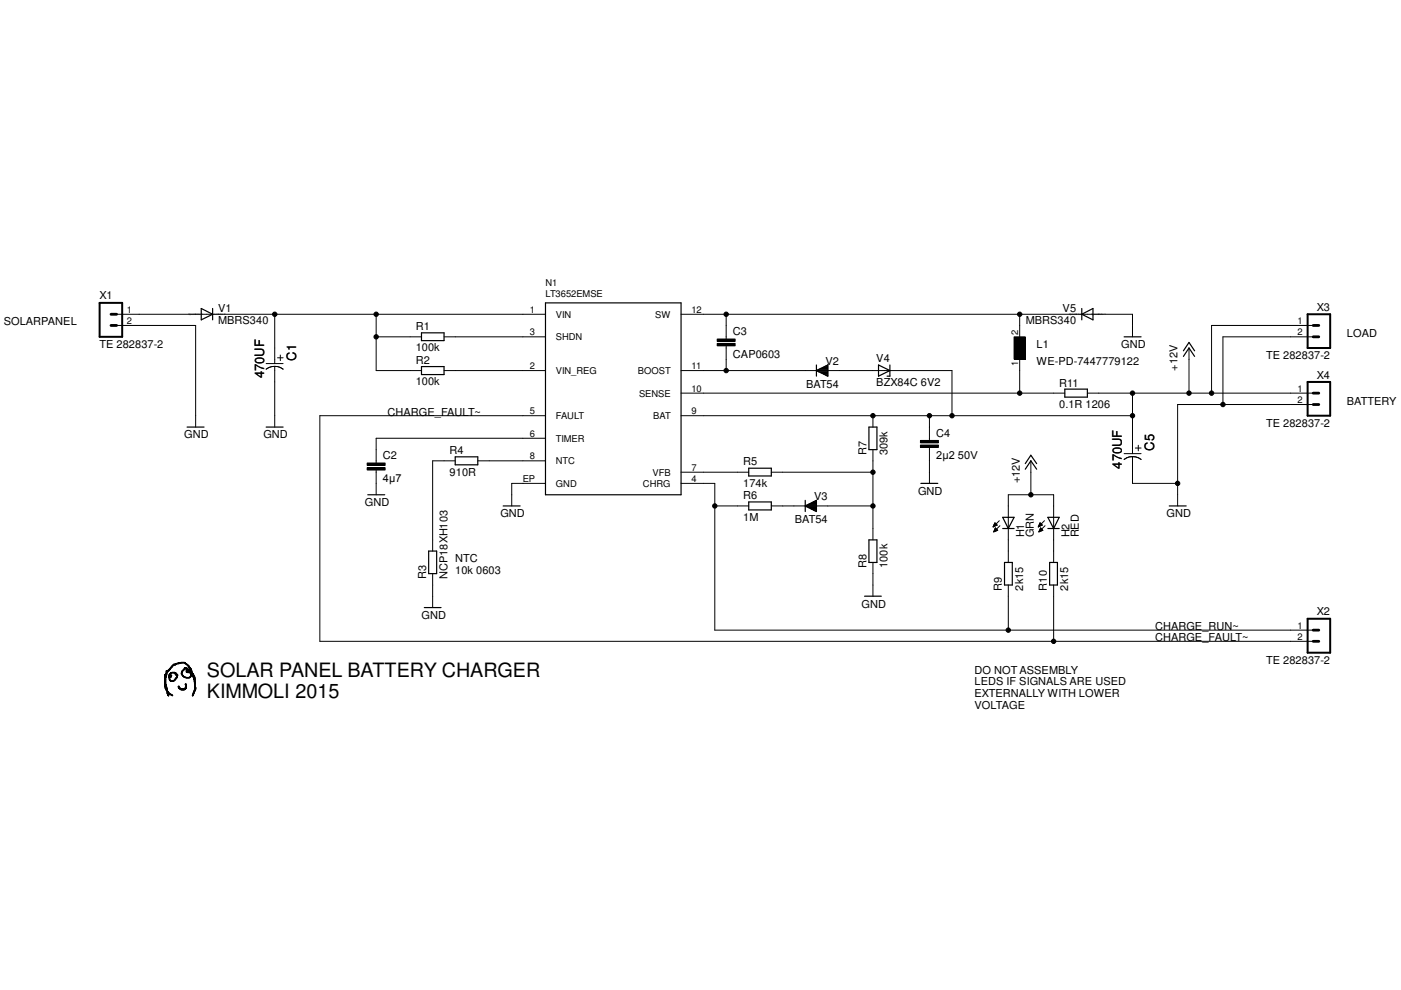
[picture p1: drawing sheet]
<svg xmlns="http://www.w3.org/2000/svg" width="297mm" height="210mm" viewBox="0 0 297 210" stroke-linecap="round" stroke-linejoin="round" font-family="sans-serif">
<defs><g id="words">
<g font-size="4.2">
<text x="43.9" y="143.5">SOLAR PANEL BATTERY CHARGER</text>
<text x="43.9" y="148">KIMMOLI 2015</text>
</g>
<g font-size="2.8">
<text x="62.8" y="76.5" transform="rotate(-90 62.8 76.5)">C1</text>
<text x="56" y="80.2" transform="rotate(-90 56 80.2)">470UF</text>
<text x="244.7" y="95.6" transform="rotate(-90 244.7 95.6)">C5</text>
<text x="237.9" y="99.4" transform="rotate(-90 237.9 99.4)">470UF</text>
</g>
<g font-size="2.3">
<text x="21.1" y="63.5">X1</text>
<text x="279.2" y="65.9">X3</text>
<text x=".8" y="69">SOLARPANEL</text>
<text x="46.3" y="68.8">MBRS340</text>
<text x="46.3" y="66.2">V1</text>
<text x="88.1" y="70">R1</text>
<text x="155.4" y="71">C3</text>
<text x="217.5" y="68.8">MBRS340</text>
<text x="225.3" y="66.2">V5</text>
<text x="285.6" y="71.4">LOAD</text>
<text x="21.1" y="73.8">TE 282837-2</text>
<text x="88.1" y="74.5">100k</text>
<text x="88.1" y="77.2">R2</text>
<text x="155.4" y="75.8">CAP0603</text>
<text x="175" y="77.4">V2</text>
<text x="185.8" y="76.8">V4</text>
<text x="219.8" y="77.4">WE-PD-7447779122</text>
<text x="219.8" y="73.8">L1</text>
<text x="237.7" y="73.8">GND</text>
<text x="268.5" y="76.2">TE 282837-2</text>
<text x="88.1" y="81.7">100k</text>
<text x="170.9" y="82.2">BAT54</text>
<text x="185.8" y="81.8">BZX84C 6V2</text>
<text x="224.6" y="82">R11</text>
<text x="249.7" y="78.6" transform="rotate(-90 249.7 78.6)">+12V</text>
<text x="279.2" y="80.3">X4</text>
<text x="82.2" y="88.1">CHARGE_FAULT~</text>
<text x="224.6" y="86.5">0.1R 1206</text>
<text x="285.6" y="85.8">BATTERY</text>
<text x="39.1" y="92.9">GND</text>
<text x="55.8" y="92.9">GND</text>
<text x="198.5" y="92.6">C4</text>
<text x="268.5" y="90.6">TE 282837-2</text>
<text x="81.2" y="97.4">C2</text>
<text x="95.3" y="100.8">910R</text>
<text x="95.3" y="96.3">R4</text>
<text x="157.6" y="98.7">R5</text>
<text x="183.7" y="96.5" transform="rotate(-90 183.7 96.5)">R7</text>
<text x="188.2" y="96.5" transform="rotate(-90 188.2 96.5)">309k</text>
<text x="198.5" y="97.4">2µ2 50V</text>
<text x="77.4" y="107.3">GND</text>
<text x="81.2" y="102.2">4µ7</text>
<text x="157.6" y="103.2">174k</text>
<text x="157.6" y="105.9">R6</text>
<text x="172.6" y="106.1">V3</text>
<text x="194.6" y="104.9">GND</text>
<text x="216.2" y="102.5" transform="rotate(-90 216.2 102.5)">+12V</text>
<text x="106.1" y="109.7">GND</text>
<text x="157.6" y="110.4">1M</text>
<text x="168.5" y="110.9">BAT54</text>
<text x="217.2" y="114" transform="rotate(-90 217.2 114)">H1</text>
<text x="219.2" y="114" transform="rotate(-90 219.2 114)">GRN</text>
<text x="226.7" y="114" transform="rotate(-90 226.7 114)">H2</text>
<text x="228.8" y="114" transform="rotate(-90 228.8 114)">RED</text>
<text x="247.3" y="109.7">GND</text>
<text x="96.5" y="119.1">NTC</text>
<text x="90.3" y="122.8" transform="rotate(-90 90.3 122.8)">R3</text>
<text x="94.9" y="122.8" transform="rotate(-90 94.9 122.8)">NCP18XH103</text>
<text x="96.5" y="121.6">10k 0603</text>
<text x="183.7" y="120.4" transform="rotate(-90 183.7 120.4)">R8</text>
<text x="188.2" y="120.4" transform="rotate(-90 188.2 120.4)">100k</text>
<text x="212.4" y="125.2" transform="rotate(-90 212.4 125.2)">R9</text>
<text x="216.9" y="125.2" transform="rotate(-90 216.9 125.2)">2k15</text>
<text x="222" y="125.2" transform="rotate(-90 222 125.2)">R10</text>
<text x="226.5" y="125.2" transform="rotate(-90 226.5 125.2)">2k15</text>
<text x="89.4" y="131.2">GND</text>
<text x="182.7" y="128.8">GND</text>
<text x="279.2" y="130.5">X2</text>
<text x="244.9" y="133.6">CHARGE_RUN~</text>
<text x="244.9" y="136">CHARGE_FAULT~</text>
<text x="206.6" y="142.8">DO NOT ASSEMBLY</text>
<text x="268.5" y="140.8">TE 282837-2</text>
<text x="206.6" y="145.3">LEDS IF SIGNALS ARE USED</text>
<text x="206.6" y="147.8">EXTERNALLY WITH LOWER</text>
<text x="206.6" y="150.3">VOLTAGE</text>
</g>
<g font-size="2">
<text x="115.7" y="63">LT3652EMSE</text>
<text x="115.7" y="60.6">N1</text>
<text x="26.9" y="68.7">2</text>
<text x="26.9" y="66.3">1</text>
<text x="112.3" y="66.3">1</text>
<text x="112.3" y="71.1">3</text>
<text x="117.9" y="67.4">VIN</text>
<text x="138.9" y="67.4">SW</text>
<text x="146.6" y="66.3">12</text>
<text x="215.9" y="71.1" transform="rotate(-90 215.9 71.1)">2</text>
<text x="275.1" y="71.1">2</text>
<text x="275.1" y="68.7">1</text>
<text x="117.9" y="72.1">SHDN</text>
<text x="215.9" y="77.6" transform="rotate(-90 215.9 77.6)">1</text>
<text x="112.3" y="78.2">2</text>
<text x="117.9" y="79.3">VIN_REG</text>
<text x="135.3" y="79.3">BOOST</text>
<text x="146.6" y="78.2">11</text>
<text x="146.6" y="83">10</text>
<text x="275.1" y="83">1</text>
<text x="112.3" y="87.8">5</text>
<text x="117.9" y="88.9">FAULT</text>
<text x="135.5" y="84.1">SENSE</text>
<text x="138.5" y="88.9">BAT</text>
<text x="146.6" y="87.8">9</text>
<text x="275.1" y="85.4">2</text>
<text x="112.3" y="92.6">6</text>
<text x="117.9" y="93.6">TIMER</text>
<text x="112.3" y="97.4">8</text>
<text x="117.9" y="98.4">NTC</text>
<text x="138.3" y="100.8">VFB</text>
<text x="146.6" y="99.8">7</text>
<text x="110.8" y="102.2">EP</text>
<text x="117.9" y="103.2">GND</text>
<text x="136.3" y="103.2">CHRG</text>
<text x="146.6" y="102.2">4</text>
<text x="275.1" y="135.6">2</text>
<text x="275.1" y="133.3">1</text>
</g>
<g font-size=".5">
<text x="40" y="66.8">SpiceOrder 1</text>
<text x="44.7" y="66.8">SpiceOrder 2</text>
<text x="226.6" y="66.8">SpiceOrder 2</text>
<text x="231.4" y="66.8">SpiceOrder 1</text>
</g>
</g></defs>
<g fill="none" stroke="#000" stroke-width=".21">
<path d="M24.7 66.6h91M24.7 69h16.8v21.6M56.4 78.3a3 3 0 0 1 3.6 0M56.4 77.1h3.6M58.2 66.6v10.5M58.2 77.7v12.9M58.8 75.9h1.2M59.4 75.3v1.2M79.8 71.4h9.6M79.8 66.6v12h9.6M94.1 71.4h21.6M94.1 78.6h21.6"/>
<path d="M144.4 66.6h95.7v4.8M144.4 78.6h57.4v9.5M152.1 72.8h3.8v.5h-3.8zM152.1 71.9h3.8v.5h-3.8zM154 66.6v5.3M154 73.3v5.3M215 71.4h2.4v4.8h-2.4zM216.2 66.6v4.8M216.2 76.2v7.2M252.1 73.8v9.6M278.4 71.4h-19.1v14.4M278.4 69h-21.5v14.4"/>
<path d="M77.8 99.1h3.9v.6h-3.9zM77.8 98.2h3.9v.5h-3.9zM79.8 99.6v5.3M96.5 97.7h-4.8v19.1M101.3 97.7h14.4M115.7 88.1h-47.9v47.9h210.6M115.7 92.9h-35.9v5.3M144.4 88.1h95.7M144.4 83.4h81.4M185.1 88.1v2.5M185.1 95.3v19.2M195.2 94.4h3.8v.5h-3.8z"/>
<path d="M195.2 93.4h3.8v.5h-3.8zM197.1 88.1v5.3M197.1 94.8v7.7M218.6 97.7v7.2M230.5 83.4h47.9M238.3 97.4a3 3 0 0 1 3.6 0M238.3 96.2h3.6M240.1 96.8v5.7h9.6M240.1 83.4v12.8M240.7 95h1.2M241.3 94.4v1.2M278.4 85.8h-28.7v21.5"/>
<path d="M115.7 102.5h-7.2v4.8M144.4 102.5h7.1v31.1h126.9M144.4 100.1h14.3M151.5 107.3h7.2M163.5 100.1h21.6M163.5 107.3h21.6M185.1 119.3v7.1M210.6 111.7h.1M210.6 111.6h.2M210.6 111.5h.4M210.7 111.4h.5M210.7 111.3h.7"/>
<path d="M210.7 111.3h.6M210.7 112.7h.2M210.8 111.2h.4M210.8 111.1h.4M210.8 112.5h.6M210.9 111h.2M210.9 112.4h.6M210.9 111h.1M210.9 112.3h.5M210.9 112.2h.4M210.9 110.9l-.3 .8M210.9 110.9l.5 .4"/>
<path d="M210.9 110.9h.1M210.9 112.1h.3M211 112.1h.2M211 111.9l-.3 .9M211 111.9l.5 .5-.8 .4M211 112h.1M211.2 112.6h-.5M211.4 111.3l-.8 .4M211.9 110.4l-1.3 1.3M212 111.5l-1.3 1.3M213.8 119.3v-14.4h9.6v14.4M220.2 111.7h.1"/>
<path d="M220.2 111.6h.2M220.2 111.5h.4M220.3 111.4h.5M220.3 111.3h.7M220.3 112.7h.1M220.3 111.3h.6M220.3 111.2h.5M220.4 111.1h.3M220.4 112.5h.6M220.4 111h.2M220.4 112.4h.7M220.5 111h.1"/>
<path d="M220.5 112.3h.5M220.5 110.9h.1M220.5 112.2h.4M220.5 112.1h.3M220.5 110.9l-.4 .8M220.5 110.9l.5 .4M220.6 112.1h.1M220.6 112h.1M220.6 111.9l-.3 .9M220.6 111.9l.5 .5-.8 .4M220.8 112.6h-.5M221 111.3l-.9 .4"/>
<path d="M221.4 110.4l-1.3 1.3M221.6 111.5l-1.3 1.3M91.7 121.6v7.2M213.8 124v9.6M223.4 124v12M34.9 145.2h.1zM34.9 145.1l.1 .1zM34.9 145l.2 .1zM34.9 144.9l.2 .1zM34.9 144.9h.2zM34.9 144.8l.2 .1zM34.9 144.7l.2 .1z"/>
<path d="M34.9 144.7h.2zM34.9 144.6l.2 .1zM34.9 144.5l.2 .1zM34.9 144.4l.2 .1zM34.9 144.4h.2zM34.9 144.3l.2 .1zM34.9 144.2l.2 .1zM34.9 144.1l.2 .1zM34.9 144.1h.2zM34.9 144l.2 .1zM34.9 143.9l.2 .1zM34.9 143.8l.2 .1z"/>
<path d="M34.9 143.8h.2zM34.9 143.7l.2 .1zM34.9 143.7l.1 .1zM34.9 143.6l.2 .1zM34.9 143.6l.1 .1zM34.9 143.5l.1 .1zM34.9 143.4l.1 .1zM34.9 143.3l.1 .1zM34.9 143.3h.1zM34.9 143.2l.1 .1zM34.9 143.1l.1 .1zM34.9 143l.1 .1z"/>
<path d="M34.9 145.5l.2 .1zM34.9 145.4l.2 .1zM35 145.8h.1zM35 145.6l.1 .1zM35 145.5h.1M35 145.4v.1zM35 145.3v.1zM35 145.2v.1zM35 145.1v.1zM35 144.4l.1 .1zM35 143.6h.1M35 143v.1z"/>
<path d="M35 145.9l.2 .1zM35 145.5l.1 .1zM35 143.6l.2 .1zM35 145.9l.1 .1zM35 145.8l.1 .1zM35 145.7l.1 .1zM35 143.7l.1 .1zM35.1 146h.2zM35.1 145.2l.2 .1zM35.1 145.1l.1 .1zM35.1 145.1l.2 .1zM35.1 143.6h.2z"/>
<path d="M35.1 143.2l.1 .1zM35.1 143.1l.1 .1zM35.1 143l.2 .1zM35.1 143h.2zM35.1 142.9l.2 .1zM35.1 146.1l.2 .1zM35.1 146l.1 .1zM35.1 145.5l.2 .1zM35.1 145.5l.1 .1zM35.1 145.4l.1 .1zM35.1 145.3l.1 .1zM35.1 145.2l.1 .1z"/>
<path d="M35.1 145.2h.1zM35.1 143.5l.1 .1zM35.1 143.4l.1 .1zM35.1 143.3l.2 .1zM35.1 143l.1 .1zM35.1 142.8l.3 .1zM35.2 146.2l.1 .1zM35.2 146.1l.1 .1zM35.2 145.6l.1 .1zM35.2 145.5h.1zM35.2 143.3h.1zM35.2 142.8l.1 .1z"/>
<path d="M35.2 146.3h.3zM35.2 145.8l.2 .1zM35.2 145.7l.1 .1zM35.2 143.2l.1 .1zM35.2 143.1l.1 .1zM35.2 143l.2 .1zM35.2 142.7l.2 .1zM35.2 142.7h.2zM35.2 142.6l.3 .1zM35.2 142.5h.2zM35.2 142.3l.2 .1zM35.2 142.2l.1 .1z"/>
<path d="M35.3 146.3l.2 .1zM35.3 145.9l.1 .1zM35.3 142.6l.1 .1zM35.3 142.5l.2 .1zM35.3 142.4v.1zM35.3 142.2v.1zM35.3 146.1l.2 .1zM35.3 145.8l.1 .1zM35.3 145.8h.1zM35.3 142.3l.1 .1zM35.3 146.5l.2 .1zM35.3 146.4l.2 .1z"/>
<path d="M35.3 146l.1 .1zM35.3 146h.1zM35.4 146.9l.2 .1zM35.4 146.9h.2zM35.4 146.5l.2 .1zM35.4 146.2l.1 .1zM35.4 142.5h.2zM35.4 146.8l.1 .1zM35.4 146.7l.1 .1zM35.4 146.6l.3 .1zM35.4 146.6h.2zM35.4 142.4l.2 .1z"/>
<path d="M35.5 147.1l.1 .1zM35.5 147l.1 .1zM35.5 146.9l.1 .1zM35.5 142.3l.1 .1zM35.5 147.3l.2 .1zM35.5 147.2l.2 .1zM35.5 142.3l.2 .1zM35.6 147.3v.1zM35.6 147.2v.1zM35.6 146.7l.1 .1zM35.6 142.2l.1 .1zM35.6 142.2l.2 .1z"/>
<path d="M35.6 147.4l.2 .1zM35.6 147.4h.2zM35.6 146.7l.2 .1zM35.6 142.2h.3zM35.6 142.1l.3 .1zM35.6 146.9h.2zM35.6 146.8l.2 .1zM35.7 147.5l.1 .1zM35.7 147.4l.1 .1zM35.7 146.9l.2 .1zM35.7 142l.2 .1zM35.7 143.6h.5z"/>
<path d="M35.7 143.4l.6 .1zM35.8 147l.1 .1zM35.8 146.9l.1 .1zM35.8 143.5l.5 .1zM35.8 143.4l.6 .1zM35.8 143.3l.6 .1zM35.8 141.9l.2 .1zM35.8 147l.2 .1zM35.8 143.6l.2 .1zM35.8 143.3h.6zM35.8 143.2l.6 .1zM35.8 143l.4 .1z"/>
<path d="M35.9 143.8l.1 .1zM35.9 143.7v.1zM35.9 143.6l.1 .1zM35.9 143.2l.5 .1zM35.9 143.1l.5 .1zM35.9 143l.1 .1zM35.9 141.9l.2 .1zM35.9 141.9h.2zM35.9 147.1l.2 .1zM35.9 144.1h.1zM35.9 144l.1 .1zM35.9 143.9l.1 .1z"/>
<path d="M35.9 143.8h.1zM35.9 143h.1zM35.9 142.9l.2 .1zM35.9 141.8l.2 .1zM35.9 147.1l.3 .1zM35.9 144.1l.2 .1zM35.9 144.1l.1 .1zM36 144.3l.2 .1zM36 144.2l.2 .1zM36 142.8l.2 .1zM36 142.8l.3 .1zM36 141.7l.2 .1z"/>
<path d="M36.1 147.2l.2 .1zM36.1 144.3l.2 .1zM36.1 142.7l.2 .1zM36.1 141.6l.2 .1zM36.1 141.6h.2zM36.1 144.4h.7zM36.2 142.7h.2zM36.2 141.5l.2 .1zM36.2 142.6l.3 .1zM36.2 141.4l.2 .1zM36.3 147.3l.2 .1zM36.3 147.3l.1 .1z"/>
<path d="M36.3 144.4l.5 .1zM36.3 141.4l.1 .1zM36.3 141.3l.3 .1zM36.4 142.6l.7 .1zM36.4 141.4h.1zM36.4 141.2l.2 .1zM36.4 147.4l.2 .1zM36.4 147.4h.2zM36.4 142.5l.5 .1zM36.5 147.4l.1 .1zM36.5 141.1l.2 .1zM36.6 141.1h.2z"/>
<path d="M36.6 141l.3 .1zM36.7 141l.2 .1zM36.7 140.9l.3 .1zM36.8 144.3l.2 .1zM36.8 140.8l.5 .1zM36.8 142.6l.5 .1zM36.8 140.8l.1 .1zM36.9 144.2l.2 .1zM36.9 144.1l.2 .1zM36.9 142.7h.4zM36.9 142.5l.2 .1zM36.9 140.8l.4 .1z"/>
<path d="M37 144.1l.2 .1zM37 144.1h.2zM37 142.8l.4 .1zM37 142.7l.3 .1zM37.1 144l.2 .1zM37.1 140.9l.1 .1zM37.1 140.8h.2zM37.1 143.9l.2 .1zM37.1 142.8l.4 .1zM37.2 143.8l.1 .1zM37.2 140.9l.1 .1zM37.2 143.9l.1 .1z"/>
<path d="M37.2 143.8h.2zM37.2 142.9l.3 .1zM37.2 140.7l.1 .1zM37.3 142.9l.2 .1zM37.3 143.7l.2 .1zM37.3 143l.2 .1zM37.3 143l.1 .1zM37.3 143h.2zM37.3 143.2l.2 .1zM37.3 143.1l.2 .1zM37.3 140.7l.2 .1zM37.4 143.6l.1 .1z"/>
<path d="M37.4 140.8h.1zM37.4 143.6h.1zM37.4 143.5l.2 .1zM37.4 140.6l.5 .1zM37.5 143.4l.1 .1zM37.5 143h.1zM37.5 140.7l.2 .1zM37.5 143.3h.2zM37.5 143.2l.2 .1zM37.5 143.1l.2 .1zM37.5 143l.2 .1zM37.5 143.3l.1 .1z"/>
<path d="M37.6 143.2l.1 .1zM37.6 143l.1 .1zM37.6 140.6l.1 .1zM37.7 140.6l.1 .1zM37.8 145.5l.2 .1zM37.8 140.7v.1zM37.8 145.7l.3 .1zM37.8 145.6l.3 .1zM37.8 140.6l.5 .1zM37.8 145.8l.3 .1zM37.8 145.8h.3zM37.8 145.6l.2 .1z"/>
<path d="M37.9 145.8l.2 .1zM37.9 145.5h.1zM37.9 140.5l.5 .1zM37.9 145.9l.4 .1zM38 146h.4zM38 145.9l.3 .1zM38 140.6l.1 .1zM38.1 146l1.3 .1zM38.1 146.1l1.2 .1zM38.1 140.5h.1zM38.2 146.1l1 .1zM38.3 140.5h.9z"/>
<path d="M38.3 146.2l.9 .1zM38.4 140.4v.1zM38.4 142.9l.2 .1zM38.4 142.8l.1 .1zM38.4 142.8l.2 .1zM38.4 142.7l.1 .1zM38.4 142.6l.2 .1zM38.4 140.5l.1 .1zM38.5 146.2l.1 .1zM38.5 142.9l.1 .1zM38.5 142.7h.1zM38.5 142.6l.1 .1z"/>
<path d="M38.5 142.5l.1 .1zM38.5 142.5h.1zM38.5 140.4l.5 .1zM38.5 143h.2zM38.5 142.4l.2 .1zM38.6 146.2v.1zM38.6 143l.1 .1zM38.6 142.3l.1 .1zM38.6 142.2l.1 .1zM38.6 143.1l.2 .1zM38.6 140.5l.1 .1zM38.6 143.2l.2 .1z"/>
<path d="M38.6 142.2h.2zM38.7 146.2l.1 .1zM38.7 143.3h.2zM38.7 143.2l.1 .1zM38.7 142.2l.1 .1zM38.7 142.1l.2 .1zM38.7 143.3l.2 .1zM38.7 142.1l.3 .1zM38.8 143.4l.2 .1zM38.8 143.3l.2 .1zM38.9 146.2v.1zM38.9 142v.1z"/>
<path d="M38.9 141.9l.1 .1zM38.9 146.2l.1 .1zM38.9 143.5l.2 .1zM38.9 143.4l.2 .1zM38.9 141.9l.2 .1zM38.9 141.9h.2zM38.9 140.5l.1 .1zM39 141.8l.2 .1zM39 140.4l.1 .1zM39.1 146h.3zM39.1 143.6h.3zM39.1 141.8l.2 .1z"/>
<path d="M39.1 141.7l.1 .1zM39.1 141.6l.6 .1zM39.1 140.5l.2 .1zM39.1 141.7l.3 .1zM39.1 141.6h.4zM39.2 145.9l.2 .1zM39.2 143.6l.3 .1zM39.2 143.5v.1zM39.2 140.6l.1 .1zM39.2 141.7l.3 .1zM39.2 140.6l.2 .1zM39.2 145.9l.3 .1z"/>
<path d="M39.2 145.8l.3 .1zM39.2 145.1l.3 .1zM39.2 140.7l.3 .1zM39.3 145.7l.2 .1zM39.3 145l.2 .1zM39.3 145.8l.2 .1zM39.3 145.8h.2zM39.3 145.6l.2 .1zM39.3 145.5l.2 .1zM39.3 145.5h.2zM39.3 145.4l.2 .1zM39.3 145.3l.2 .1z"/>
<path d="M39.3 145.2l.2 .1zM39.3 145.2h.2zM39.3 145.1l.2 .1zM39.4 143.6l.8 .1zM39.4 140.7l.1 .1zM39.4 140.8h.2zM39.5 143.7l.6 .1zM39.5 142.5h.6zM39.5 142.4l.6 .1zM39.5 142.3l.6 .1zM39.5 142.2l.7 .1zM39.5 142.2h.7z"/>
<path d="M39.5 142.1l.6 .1zM39.5 141.7l.2 .1zM39.5 140.8l.2 .1zM39.5 142.1l.5 .1zM39.5 142l.5 .1zM39.6 141.7l.1 .1zM39.6 141.9l.4 .1zM39.6 140.9l.2 .1zM39.7 142.5l.4 .1zM39.7 141.8l.1 .1zM39.7 141l.2 .1zM39.7 142.5l.1 .1z"/>
<path d="M39.7 141.9l.2 .1zM39.7 141.9h.2zM39.8 141.1l.2 .1zM39.8 141.1h.2zM39.9 142.5l.1 .1zM39.9 141.1l.1 .1zM39.9 141.4h.3zM39.9 141.3l.2 .1zM39.9 141.2l.2 .1zM40 142.5v.1zM40 143.6l.3 .1zM40 141.4l.2 .1z"/>
<path d="M40.1 142.3l.2 .1zM40.1 141.6h.2zM40.1 141.5l.2 .1zM40.1 141.4l.2 .1zM40.1 142.4l.2 .1zM40.1 141.7l.4 .1zM40.1 141.6l.3 .1zM40.2 143.6h.1zM40.2 141.8l.1 .1zM40.2 141.8l.3 .1zM40.2 141.7l.3 .1zM40.2 142.5h.2z"/>
<path d="M40.2 141.9l.2 .1zM40.3 143.5l.1 .1zM40.3 142.5l.1 .1zM40.3 142.5v.1zM40.3 142.1l.1 .1zM40.3 142l.1 .1zM40.3 141.9v.1zM40.3 143.4l.2 .1zM40.3 142.7l.2 .1zM40.3 142.6l.2 .1zM40.3 142.1l.2 .1zM40.3 141.8l.3 .1z"/>
<path d="M40.3 143.4l.1 .1zM40.3 142.8l.2 .1zM40.3 142.7h.1zM40.3 142.6l.1 .1zM40.3 142.2l.2 .1zM40.3 142.2h.1zM40.4 143.3l.2 .1zM40.4 142.9l.2 .1zM40.4 142.8l.2 .1zM40.4 142.2l.2 .1zM40.4 141.9h.2zM40.4 143.3l.1 .1z"/>
<path d="M40.4 143.3h.2zM40.4 143l.2 .1zM40.4 142.3l.3 .1zM40.4 141.9l.2 .1zM40.5 143.2l.1 .1zM40.5 143.1l.1 .1zM40.5 143l.1 .1zM40.5 142.9l.1 .1zM40.5 142.4l.2 .1zM40.5 142.1l.1 .1zM40.5 142l.1 .1zM40.5 143h.1z"/>
<path d="M40.6 142.5h.1zM40.6 142.2v.1zM40.6 142.2h.1M40.6 142.5l.2 .1zM40.6 142.6l.2 .1zM40.7 142.7l.1 .1zM40.7 142.7h.1zM40.7 142.9l.3 .1zM40.7 142.8l.3 .1zM40.7 142.8l.2 .1zM40.8 147.4l.1 .1zM40.8 143h.2z"/>
<path d="M40.8 147.5l.1 .1zM40.8 147.4h.2zM40.8 147.3l.2 .1zM40.8 143.2l.2 .1zM40.8 143l.3 .1zM40.8 147.2l.2 .1zM40.8 143.4l.2 .1zM40.8 143.3l.2 .1zM40.8 143.1l.1 .1zM40.9 147.1l.2 .1zM40.9 143.3l.1 .1zM40.9 143.3h.1z"/>
<path d="M40.9 143.2l.1 .1zM40.9 147l.2 .1zM40.9 143.5l.2 .1zM40.9 143.4l.1 .1zM41 146.9l.1 .1zM41 146.9h.1zM41 146.8l.1 .1zM41 143.6l.1 .1zM41 143.6h.1zM41 143.1l.1 .1zM41 146.7l.2 .1zM41 143.7l.2 .1z"/>
<path d="M41 143.3h.2zM41 143.2l.1 .1zM41.1 146.6l.1 .1zM41.1 146.6h.1zM41.1 143.9l.1 .1zM41.1 143.8l.1 .1zM41.1 143.8h.1M41.1 143.3l.1 .1zM41.1 143.3v.1zM41.1 144.1h.3zM41.1 144l.3 .1zM41.1 144l.1 .1z"/>
<path d="M41.1 143.4l.2 .1zM41.1 146.5l.2 .1zM41.1 146.3l.3 .1zM41.1 143.6l.2 .1zM41.1 143.6h.2zM41.2 146.5l.2 .1zM41.2 146.4l.2 .1zM41.2 144.6l.2 .1zM41.2 144.5l.2 .1zM41.2 144.4l.2 .1zM41.2 144.4h.2zM41.2 144.3l.2 .1z"/>
<path d="M41.2 144.2l.2 .1zM41.2 144.1l.2 .1zM41.2 143.5l.1 .1zM41.2 146.3h.2zM41.2 146.2l.2 .1zM41.2 145l.2 .1zM41.2 144.9h.2zM41.2 144.8l.2 .1zM41.2 144.7l.2 .1zM41.2 143.9l.1 .1zM41.2 143.7l.1 .1zM41.2 143.6l.1 .1z"/>
<path d="M41.3 146.2l.1 .1zM41.3 146.1l.2 .1zM41.3 146h.2zM41.3 145.9l.2 .1zM41.3 145.8l.2 .1zM41.3 145.7l.2 .1zM41.3 145.6l.1 .1zM41.3 145.5l.1 .1zM41.3 145.5h.1zM41.3 145.4l.1 .1zM41.3 145.3l.1 .1zM41.3 145.2l.1 .1z"/>
<path d="M41.3 145.2h.1zM41.3 145.1l.1 .1zM41.3 145l.1 .1zM41.3 144.9l.1 .1zM41.3 144.7l.1 .1zM41.3 144.7h.1zM41.3 144.5l.1 .1zM41.3 144l.1 .1zM41.3 143.9l.1 .1zM41.3 143.8l.1 .1zM41.3 143.8h.1zM41.3 146l.2 .1z"/>
<path d="M41.3 145.8h.2z"/>
<circle cx="58.2" cy="66.6" r=".46"/>
<circle cx="79.8" cy="71.4" r=".46"/>
<circle cx="79.8" cy="66.6" r=".46"/>
<circle cx="154" cy="78.6" r=".46"/>
<circle cx="154" cy="66.6" r=".46"/>
<circle cx="216.2" cy="66.6" r=".46"/>
<circle cx="185.1" cy="88.1" r=".46"/>
<circle cx="197.1" cy="88.1" r=".46"/>
<circle cx="201.8" cy="88.1" r=".46"/>
<circle cx="216.2" cy="83.4" r=".46"/>
<circle cx="240.1" cy="83.4" r=".46"/>
<circle cx="240.1" cy="88.1" r=".46"/>
<circle cx="252.1" cy="83.4" r=".46"/>
<circle cx="256.9" cy="83.4" r=".46"/>
<circle cx="259.3" cy="85.8" r=".46"/>
<circle cx="151.6" cy="107.3" r=".46"/>
<circle cx="185.1" cy="100.1" r=".46"/>
<circle cx="185.1" cy="107.3" r=".46"/>
<circle cx="218.6" cy="104.9" r=".46"/>
<circle cx="249.7" cy="102.5" r=".46"/>
<circle cx="213.8" cy="133.6" r=".46"/>
<circle cx="223.4" cy="136" r=".46"/>
</g>
<g fill="none" stroke="#000" stroke-width=".25">
<path d="M42.7 65.4l2.4 1.2-2.4 1.2zM45.1 65.4v2.4M89.4 70.6h4.7v1.6h-4.7zM89.4 77.7h4.7v1.7h-4.7zM115.7 64.2h28.7v40.7h-28.7zM173.1 78.6l2.4-1.2v2.4zM173.1 77.4v2.4M173.2 78.7h2.3M173.4 78.4h2.1M173.6 78.8h1.9M173.7 78.3h1.8M173.9 79h1.6"/>
<path d="M174 78.1h1.5M174.3 79.2h1.2M174.4 77.9h1.1M174.6 79.3h.9M174.7 77.8h.8M175 79.5h.5M175.1 77.6h.4M175.3 79.7h.2M175.5 77.4h.1M186.3 77.4l2.4 1.2-2.4 1.2zM188.7 77.4v2.4h-.6M229.4 66.6l2.3-1.2v2.4z"/>
<path d="M229.4 65.4v2.4M238.3 71.4h3.6M250.9 75.6l1.2-1.8 1.2 1.8M250.9 74.4l1.2-1.8 1.2 1.8M39.7 90.6h3.6M56.4 90.6h3.6M96.5 96.9h4.8v1.7h-4.8zM158.7 99.3h4.8v1.6h-4.8zM184.2 90.6h1.7v4.7h-1.7zM217.4 99.5l1.2-1.8 1.2 1.8M217.4 98.3l1.2-1.8 1.2 1.8M225.8 82.5h4.7v1.7h-4.7z"/>
<path d="M78 104.9h3.6M90.9 116.8h1.7v4.8h-1.7zM106.7 107.3h3.6M158.7 106.4h4.8v1.7h-4.8zM170.7 107.3h2.4M170.7 107.3l2.4-1.2v2.4zM170.7 106.1v2.4M171.1 107.4h2M171.1 107.1h2M171.4 107.6h1.7M171.4 106.9h1.7M171.8 107.8h1.3"/>
<path d="M171.8 106.8h1.3M172.1 108h1M172.1 106.6h1M172.5 108.2h.6M172.5 106.4h.6M172.8 108.3h.3M172.8 106.2h.3M184.2 114.5h1.7v4.8h-1.7zM195.2 102.5h3.6M212.6 109.7h2.4l-1.2 2.4zM212.6 112.1h2.4M213 119.3h1.6v4.7h-1.6z"/>
<path d="M222.2 112.1h2.4M222.2 109.7h2.4l-1.2 2.4zM222.5 119.3h1.7v4.7h-1.7zM247.9 107.3h3.6M90 128.8h3.5M183.3 126.4h3.6"/>
</g>
<path d="M21.1 64.2h4.8v7.2h-4.8zM277.2 66.6h4.8v7.2h-4.8zM277.2 81h4.8v7.1h-4.8zM277.2 131.2h4.8v7.2h-4.8z" fill="none" stroke="#000" stroke-width=".42"/>
<path d="M23.5 66.6h1.2M23.5 69h1.2M278.4 69h1.2M278.4 71.4h1.2M278.4 83.4h1.2M278.4 85.8h1.2M278.4 133.6h1.2M278.4 136h1.2" fill="none" stroke="#000" stroke-width=".59"/>
<g fill="#000">
<path d="M152.1 72.8h3.8v.5h-3.8z" fill-rule="evenodd"/>
<path d="M152.1 71.9h3.8v.5h-3.8z" fill-rule="evenodd"/>
<path d="M215 71.4h2.4v4.8h-2.4z" fill-rule="evenodd"/>
<path d="M77.8 99.1h3.9v.6h-3.9z" fill-rule="evenodd"/>
<path d="M77.8 98.2h3.9v.5h-3.9z" fill-rule="evenodd"/>
<path d="M195.2 94.4h3.8v.5h-3.8z" fill-rule="evenodd"/>
<path d="M195.2 93.4h3.8v.5h-3.8z" fill-rule="evenodd"/>
<path d="M34.9 145.2h.1z" fill-rule="evenodd"/>
<path d="M34.9 145.1l.1 .1z" fill-rule="evenodd"/>
<path d="M34.9 145l.2 .1z" fill-rule="evenodd"/>
<path d="M34.9 145l.2 .1z" fill-rule="evenodd"/>
<path d="M34.9 144.9l.2 .1z" fill-rule="evenodd"/>
<path d="M34.9 144.9h.2z" fill-rule="evenodd"/>
<path d="M34.9 144.8l.2 .1z" fill-rule="evenodd"/>
<path d="M34.9 144.8l.2 .1z" fill-rule="evenodd"/>
<path d="M34.9 144.7l.2 .1z" fill-rule="evenodd"/>
<path d="M34.9 144.7l.2 .1z" fill-rule="evenodd"/>
<path d="M34.9 144.7h.2z" fill-rule="evenodd"/>
<path d="M34.9 144.6l.2 .1z" fill-rule="evenodd"/>
<path d="M34.9 144.5l.2 .1z" fill-rule="evenodd"/>
<path d="M34.9 144.5l.2 .1z" fill-rule="evenodd"/>
<path d="M34.9 144.4l.2 .1z" fill-rule="evenodd"/>
<path d="M34.9 144.4h.2z" fill-rule="evenodd"/>
<path d="M34.9 144.3l.2 .1z" fill-rule="evenodd"/>
<path d="M34.9 144.3l.2 .1z" fill-rule="evenodd"/>
<path d="M34.9 144.2l.2 .1z" fill-rule="evenodd"/>
<path d="M34.9 144.1l.2 .1z" fill-rule="evenodd"/>
<path d="M34.9 144.1l.2 .1z" fill-rule="evenodd"/>
<path d="M34.9 144.1h.2z" fill-rule="evenodd"/>
<path d="M34.9 144l.2 .1z" fill-rule="evenodd"/>
<path d="M34.9 144l.2 .1z" fill-rule="evenodd"/>
<path d="M34.9 143.9l.2 .1z" fill-rule="evenodd"/>
<path d="M34.9 143.9l.2 .1z" fill-rule="evenodd"/>
<path d="M34.9 143.8l.2 .1z" fill-rule="evenodd"/>
<path d="M34.9 143.8h.2z" fill-rule="evenodd"/>
<path d="M34.9 143.7l.2 .1z" fill-rule="evenodd"/>
<path d="M34.9 143.7l.1 .1z" fill-rule="evenodd"/>
<path d="M34.9 143.6l.2 .1z" fill-rule="evenodd"/>
<path d="M34.9 143.6l.1 .1z" fill-rule="evenodd"/>
<path d="M34.9 143.5l.1 .1z" fill-rule="evenodd"/>
<path d="M34.9 143.4l.1 .1z" fill-rule="evenodd"/>
<path d="M34.9 143.4l.1 .1z" fill-rule="evenodd"/>
<path d="M34.9 143.3l.1 .1z" fill-rule="evenodd"/>
<path d="M34.9 143.3l.1 .1z" fill-rule="evenodd"/>
<path d="M34.9 143.3h.1z" fill-rule="evenodd"/>
<path d="M34.9 143.2l.1 .1z" fill-rule="evenodd"/>
<path d="M34.9 143.2l.1 .1z" fill-rule="evenodd"/>
<path d="M34.9 143.1l.1 .1z" fill-rule="evenodd"/>
<path d="M34.9 143l.1 .1z" fill-rule="evenodd"/>
<path d="M34.9 145.5l.2 .1z" fill-rule="evenodd"/>
<path d="M34.9 145.4l.2 .1z" fill-rule="evenodd"/>
<path d="M35 145.8h.1z" fill-rule="evenodd"/>
<path d="M35 145.6l.1 .1z" fill-rule="evenodd"/>
<path d="M35 145.4v.1z" fill-rule="evenodd"/>
<path d="M35 145.3v.1z" fill-rule="evenodd"/>
<path d="M35 145.2v.1z" fill-rule="evenodd"/>
<path d="M35 145.2v.1z" fill-rule="evenodd"/>
<path d="M35 145.1v.1z" fill-rule="evenodd"/>
<path d="M35 144.4l.1 .1z" fill-rule="evenodd"/>
<path d="M35 143v.1z" fill-rule="evenodd"/>
<path d="M35 145.9l.2 .1z" fill-rule="evenodd"/>
<path d="M35 145.6l.1 .1z" fill-rule="evenodd"/>
<path d="M35 145.5l.1 .1z" fill-rule="evenodd"/>
<path d="M35 143.6l.2 .1z" fill-rule="evenodd"/>
<path d="M35 145.9l.1 .1z" fill-rule="evenodd"/>
<path d="M35 145.8l.1 .1z" fill-rule="evenodd"/>
<path d="M35 145.8l.1 .1z" fill-rule="evenodd"/>
<path d="M35 145.7l.1 .1z" fill-rule="evenodd"/>
<path d="M35 143.7l.1 .1z" fill-rule="evenodd"/>
<path d="M35.1 146h.2z" fill-rule="evenodd"/>
<path d="M35.1 145.2l.2 .1z" fill-rule="evenodd"/>
<path d="M35.1 145.1l.1 .1z" fill-rule="evenodd"/>
<path d="M35.1 145.1l.2 .1z" fill-rule="evenodd"/>
<path d="M35.1 143.6h.2z" fill-rule="evenodd"/>
<path d="M35.1 143.2l.1 .1z" fill-rule="evenodd"/>
<path d="M35.1 143.1l.1 .1z" fill-rule="evenodd"/>
<path d="M35.1 143l.2 .1z" fill-rule="evenodd"/>
<path d="M35.1 143h.2z" fill-rule="evenodd"/>
<path d="M35.1 142.9l.2 .1z" fill-rule="evenodd"/>
<path d="M35.1 146.1l.2 .1z" fill-rule="evenodd"/>
<path d="M35.1 146l.1 .1z" fill-rule="evenodd"/>
<path d="M35.1 145.5l.2 .1z" fill-rule="evenodd"/>
<path d="M35.1 145.5l.1 .1z" fill-rule="evenodd"/>
<path d="M35.1 145.4l.1 .1z" fill-rule="evenodd"/>
<path d="M35.1 145.4l.1 .1z" fill-rule="evenodd"/>
<path d="M35.1 145.3l.1 .1z" fill-rule="evenodd"/>
<path d="M35.1 145.2l.1 .1z" fill-rule="evenodd"/>
<path d="M35.1 145.2h.1z" fill-rule="evenodd"/>
<path d="M35.1 143.5l.1 .1z" fill-rule="evenodd"/>
<path d="M35.1 143.4l.1 .1z" fill-rule="evenodd"/>
<path d="M35.1 143.4l.1 .1z" fill-rule="evenodd"/>
<path d="M35.1 143.3l.2 .1z" fill-rule="evenodd"/>
<path d="M35.1 143.3l.2 .1z" fill-rule="evenodd"/>
<path d="M35.1 143.2l.1 .1z" fill-rule="evenodd"/>
<path d="M35.1 143l.1 .1z" fill-rule="evenodd"/>
<path d="M35.1 142.9l.2 .1z" fill-rule="evenodd"/>
<path d="M35.1 142.8l.3 .1z" fill-rule="evenodd"/>
<path d="M35.2 146.2l.1 .1z" fill-rule="evenodd"/>
<path d="M35.2 146.1l.1 .1z" fill-rule="evenodd"/>
<path d="M35.2 145.6l.1 .1z" fill-rule="evenodd"/>
<path d="M35.2 145.6l.1 .1z" fill-rule="evenodd"/>
<path d="M35.2 145.5h.1z" fill-rule="evenodd"/>
<path d="M35.2 143.3h.1z" fill-rule="evenodd"/>
<path d="M35.2 142.8l.1 .1z" fill-rule="evenodd"/>
<path d="M35.2 146.3h.3z" fill-rule="evenodd"/>
<path d="M35.2 146.2l.1 .1z" fill-rule="evenodd"/>
<path d="M35.2 145.8l.2 .1z" fill-rule="evenodd"/>
<path d="M35.2 145.7l.1 .1z" fill-rule="evenodd"/>
<path d="M35.2 143.2l.1 .1z" fill-rule="evenodd"/>
<path d="M35.2 143.2l.1 .1z" fill-rule="evenodd"/>
<path d="M35.2 143.1l.1 .1z" fill-rule="evenodd"/>
<path d="M35.2 143l.2 .1z" fill-rule="evenodd"/>
<path d="M35.2 142.7l.2 .1z" fill-rule="evenodd"/>
<path d="M35.2 142.7h.2z" fill-rule="evenodd"/>
<path d="M35.2 142.6l.3 .1z" fill-rule="evenodd"/>
<path d="M35.2 142.5h.2z" fill-rule="evenodd"/>
<path d="M35.2 142.3l.2 .1z" fill-rule="evenodd"/>
<path d="M35.2 142.2l.1 .1z" fill-rule="evenodd"/>
<path d="M35.3 146.3l.2 .1z" fill-rule="evenodd"/>
<path d="M35.3 146.3l.2 .1z" fill-rule="evenodd"/>
<path d="M35.3 145.9l.1 .1z" fill-rule="evenodd"/>
<path d="M35.3 142.6l.1 .1z" fill-rule="evenodd"/>
<path d="M35.3 142.5l.2 .1z" fill-rule="evenodd"/>
<path d="M35.3 142.4v.1z" fill-rule="evenodd"/>
<path d="M35.3 142.2v.1z" fill-rule="evenodd"/>
<path d="M35.3 146.1l.2 .1z" fill-rule="evenodd"/>
<path d="M35.3 146.1l.2 .1z" fill-rule="evenodd"/>
<path d="M35.3 145.9l.1 .1z" fill-rule="evenodd"/>
<path d="M35.3 145.8l.1 .1z" fill-rule="evenodd"/>
<path d="M35.3 145.8h.1z" fill-rule="evenodd"/>
<path d="M35.3 142.5l.2 .1z" fill-rule="evenodd"/>
<path d="M35.3 142.3l.1 .1z" fill-rule="evenodd"/>
<path d="M35.3 146.5l.2 .1z" fill-rule="evenodd"/>
<path d="M35.3 146.4l.2 .1z" fill-rule="evenodd"/>
<path d="M35.3 146l.1 .1z" fill-rule="evenodd"/>
<path d="M35.3 146h.1z" fill-rule="evenodd"/>
<path d="M35.4 146.9l.2 .1z" fill-rule="evenodd"/>
<path d="M35.4 146.9h.2z" fill-rule="evenodd"/>
<path d="M35.4 146.5l.2 .1z" fill-rule="evenodd"/>
<path d="M35.4 146.2l.1 .1z" fill-rule="evenodd"/>
<path d="M35.4 146.2l.1 .1z" fill-rule="evenodd"/>
<path d="M35.4 142.5h.2z" fill-rule="evenodd"/>
<path d="M35.4 146.8l.1 .1z" fill-rule="evenodd"/>
<path d="M35.4 146.7l.1 .1z" fill-rule="evenodd"/>
<path d="M35.4 146.7l.1 .1z" fill-rule="evenodd"/>
<path d="M35.4 146.6l.3 .1z" fill-rule="evenodd"/>
<path d="M35.4 146.6l.3 .1z" fill-rule="evenodd"/>
<path d="M35.4 146.6h.2z" fill-rule="evenodd"/>
<path d="M35.4 142.4l.2 .1z" fill-rule="evenodd"/>
<path d="M35.5 147.1l.1 .1z" fill-rule="evenodd"/>
<path d="M35.5 147l.1 .1z" fill-rule="evenodd"/>
<path d="M35.5 147l.1 .1z" fill-rule="evenodd"/>
<path d="M35.5 146.9l.1 .1z" fill-rule="evenodd"/>
<path d="M35.5 142.3l.1 .1z" fill-rule="evenodd"/>
<path d="M35.5 147.3l.2 .1z" fill-rule="evenodd"/>
<path d="M35.5 147.2l.2 .1z" fill-rule="evenodd"/>
<path d="M35.5 147.1l.1 .1z" fill-rule="evenodd"/>
<path d="M35.5 142.3l.2 .1z" fill-rule="evenodd"/>
<path d="M35.6 147.3v.1z" fill-rule="evenodd"/>
<path d="M35.6 147.2v.1z" fill-rule="evenodd"/>
<path d="M35.6 146.7l.1 .1z" fill-rule="evenodd"/>
<path d="M35.6 142.2l.1 .1z" fill-rule="evenodd"/>
<path d="M35.6 142.2l.2 .1z" fill-rule="evenodd"/>
<path d="M35.6 147.4l.2 .1z" fill-rule="evenodd"/>
<path d="M35.6 147.4h.2z" fill-rule="evenodd"/>
<path d="M35.6 146.7l.2 .1z" fill-rule="evenodd"/>
<path d="M35.6 142.2h.3z" fill-rule="evenodd"/>
<path d="M35.6 142.1l.3 .1z" fill-rule="evenodd"/>
<path d="M35.6 146.9h.2z" fill-rule="evenodd"/>
<path d="M35.6 146.8l.2 .1z" fill-rule="evenodd"/>
<path d="M35.6 142.1l.3 .1z" fill-rule="evenodd"/>
<path d="M35.7 147.5l.1 .1z" fill-rule="evenodd"/>
<path d="M35.7 147.4l.1 .1z" fill-rule="evenodd"/>
<path d="M35.7 146.9l.2 .1z" fill-rule="evenodd"/>
<path d="M35.7 142l.2 .1z" fill-rule="evenodd"/>
<path d="M35.7 143.6h.5z" fill-rule="evenodd"/>
<path d="M35.7 143.4l.6 .1z" fill-rule="evenodd"/>
<path d="M35.8 147l.1 .1z" fill-rule="evenodd"/>
<path d="M35.8 146.9l.1 .1z" fill-rule="evenodd"/>
<path d="M35.8 143.5l.5 .1z" fill-rule="evenodd"/>
<path d="M35.8 143.4l.6 .1z" fill-rule="evenodd"/>
<path d="M35.8 143.3l.6 .1z" fill-rule="evenodd"/>
<path d="M35.8 143.3l.6 .1z" fill-rule="evenodd"/>
<path d="M35.8 141.9l.2 .1z" fill-rule="evenodd"/>
<path d="M35.8 147l.2 .1z" fill-rule="evenodd"/>
<path d="M35.8 143.6l.2 .1z" fill-rule="evenodd"/>
<path d="M35.8 143.3h.6z" fill-rule="evenodd"/>
<path d="M35.8 143.2l.6 .1z" fill-rule="evenodd"/>
<path d="M35.8 143l.4 .1z" fill-rule="evenodd"/>
<path d="M35.9 143.8l.1 .1z" fill-rule="evenodd"/>
<path d="M35.9 143.7v.1z" fill-rule="evenodd"/>
<path d="M35.9 143.7v.1z" fill-rule="evenodd"/>
<path d="M35.9 143.6l.1 .1z" fill-rule="evenodd"/>
<path d="M35.9 143.2l.5 .1z" fill-rule="evenodd"/>
<path d="M35.9 143.1l.5 .1z" fill-rule="evenodd"/>
<path d="M35.9 143l.1 .1z" fill-rule="evenodd"/>
<path d="M35.9 141.9l.2 .1z" fill-rule="evenodd"/>
<path d="M35.9 141.9h.2z" fill-rule="evenodd"/>
<path d="M35.9 147.1l.2 .1z" fill-rule="evenodd"/>
<path d="M35.9 144.1h.1z" fill-rule="evenodd"/>
<path d="M35.9 144l.1 .1z" fill-rule="evenodd"/>
<path d="M35.9 144l.1 .1z" fill-rule="evenodd"/>
<path d="M35.9 143.9l.1 .1z" fill-rule="evenodd"/>
<path d="M35.9 143.9l.1 .1z" fill-rule="evenodd"/>
<path d="M35.9 143.8h.1z" fill-rule="evenodd"/>
<path d="M35.9 143h.1z" fill-rule="evenodd"/>
<path d="M35.9 142.9l.2 .1z" fill-rule="evenodd"/>
<path d="M35.9 141.8l.2 .1z" fill-rule="evenodd"/>
<path d="M35.9 147.1l.3 .1z" fill-rule="evenodd"/>
<path d="M35.9 144.1l.2 .1z" fill-rule="evenodd"/>
<path d="M35.9 144.1l.1 .1z" fill-rule="evenodd"/>
<path d="M35.9 142.9l.2 .1z" fill-rule="evenodd"/>
<path d="M35.9 141.8l.2 .1z" fill-rule="evenodd"/>
<path d="M36 144.3l.2 .1z" fill-rule="evenodd"/>
<path d="M36 144.2l.2 .1z" fill-rule="evenodd"/>
<path d="M36 142.8l.2 .1z" fill-rule="evenodd"/>
<path d="M36 142.8l.3 .1z" fill-rule="evenodd"/>
<path d="M36 141.7l.2 .1z" fill-rule="evenodd"/>
<path d="M36 141.7l.2 .1z" fill-rule="evenodd"/>
<path d="M36.1 147.2l.2 .1z" fill-rule="evenodd"/>
<path d="M36.1 144.3l.2 .1z" fill-rule="evenodd"/>
<path d="M36.1 142.7l.2 .1z" fill-rule="evenodd"/>
<path d="M36.1 141.6l.2 .1z" fill-rule="evenodd"/>
<path d="M36.1 141.6h.2z" fill-rule="evenodd"/>
<path d="M36.1 147.2l.2 .1z" fill-rule="evenodd"/>
<path d="M36.1 144.4h.7z" fill-rule="evenodd"/>
<path d="M36.2 142.7h.2z" fill-rule="evenodd"/>
<path d="M36.2 141.5l.2 .1z" fill-rule="evenodd"/>
<path d="M36.2 142.6l.3 .1z" fill-rule="evenodd"/>
<path d="M36.2 141.5l.2 .1z" fill-rule="evenodd"/>
<path d="M36.2 141.4l.2 .1z" fill-rule="evenodd"/>
<path d="M36.3 147.3l.2 .1z" fill-rule="evenodd"/>
<path d="M36.3 147.3l.1 .1z" fill-rule="evenodd"/>
<path d="M36.3 144.4l.5 .1z" fill-rule="evenodd"/>
<path d="M36.3 141.4l.1 .1z" fill-rule="evenodd"/>
<path d="M36.3 141.3l.3 .1z" fill-rule="evenodd"/>
<path d="M36.4 142.6l.7 .1z" fill-rule="evenodd"/>
<path d="M36.4 141.4h.1z" fill-rule="evenodd"/>
<path d="M36.4 141.2l.2 .1z" fill-rule="evenodd"/>
<path d="M36.4 147.4l.2 .1z" fill-rule="evenodd"/>
<path d="M36.4 147.4h.2z" fill-rule="evenodd"/>
<path d="M36.4 142.5l.5 .1z" fill-rule="evenodd"/>
<path d="M36.4 141.2l.2 .1z" fill-rule="evenodd"/>
<path d="M36.5 147.4l.1 .1z" fill-rule="evenodd"/>
<path d="M36.5 141.1l.2 .1z" fill-rule="evenodd"/>
<path d="M36.5 141.1l.2 .1z" fill-rule="evenodd"/>
<path d="M36.6 141.1h.2z" fill-rule="evenodd"/>
<path d="M36.6 141l.3 .1z" fill-rule="evenodd"/>
<path d="M36.7 141l.2 .1z" fill-rule="evenodd"/>
<path d="M36.7 140.9l.3 .1z" fill-rule="evenodd"/>
<path d="M36.8 144.3l.2 .1z" fill-rule="evenodd"/>
<path d="M36.8 144.3l.2 .1z" fill-rule="evenodd"/>
<path d="M36.8 140.8l.5 .1z" fill-rule="evenodd"/>
<path d="M36.8 142.6l.5 .1z" fill-rule="evenodd"/>
<path d="M36.8 140.8l.1 .1z" fill-rule="evenodd"/>
<path d="M36.9 144.2l.2 .1z" fill-rule="evenodd"/>
<path d="M36.9 144.1l.2 .1z" fill-rule="evenodd"/>
<path d="M36.9 142.7h.4z" fill-rule="evenodd"/>
<path d="M36.9 142.5l.2 .1z" fill-rule="evenodd"/>
<path d="M36.9 140.8l.4 .1z" fill-rule="evenodd"/>
<path d="M37 144.1l.2 .1z" fill-rule="evenodd"/>
<path d="M37 144.1h.2z" fill-rule="evenodd"/>
<path d="M37 142.8l.4 .1z" fill-rule="evenodd"/>
<path d="M37 142.7l.3 .1z" fill-rule="evenodd"/>
<path d="M37.1 144l.2 .1z" fill-rule="evenodd"/>
<path d="M37.1 144l.2 .1z" fill-rule="evenodd"/>
<path d="M37.1 140.9l.1 .1z" fill-rule="evenodd"/>
<path d="M37.1 140.8h.2z" fill-rule="evenodd"/>
<path d="M37.1 143.9l.2 .1z" fill-rule="evenodd"/>
<path d="M37.1 142.8l.4 .1z" fill-rule="evenodd"/>
<path d="M37.2 143.8l.1 .1z" fill-rule="evenodd"/>
<path d="M37.2 140.9l.1 .1z" fill-rule="evenodd"/>
<path d="M37.2 143.9l.1 .1z" fill-rule="evenodd"/>
<path d="M37.2 143.8h.2z" fill-rule="evenodd"/>
<path d="M37.2 142.9l.3 .1z" fill-rule="evenodd"/>
<path d="M37.2 140.7l.1 .1z" fill-rule="evenodd"/>
<path d="M37.3 142.9l.2 .1z" fill-rule="evenodd"/>
<path d="M37.3 143.7l.2 .1z" fill-rule="evenodd"/>
<path d="M37.3 143l.2 .1z" fill-rule="evenodd"/>
<path d="M37.3 143l.1 .1z" fill-rule="evenodd"/>
<path d="M37.3 143h.2z" fill-rule="evenodd"/>
<path d="M37.3 143.7l.2 .1z" fill-rule="evenodd"/>
<path d="M37.3 143.2l.2 .1z" fill-rule="evenodd"/>
<path d="M37.3 143.1l.2 .1z" fill-rule="evenodd"/>
<path d="M37.3 140.7l.2 .1z" fill-rule="evenodd"/>
<path d="M37.4 143.6l.1 .1z" fill-rule="evenodd"/>
<path d="M37.4 143.6l.1 .1z" fill-rule="evenodd"/>
<path d="M37.4 140.8h.1z" fill-rule="evenodd"/>
<path d="M37.4 143.6h.1z" fill-rule="evenodd"/>
<path d="M37.4 143.5l.2 .1z" fill-rule="evenodd"/>
<path d="M37.4 140.6l.5 .1z" fill-rule="evenodd"/>
<path d="M37.5 143.4l.1 .1z" fill-rule="evenodd"/>
<path d="M37.5 143h.1z" fill-rule="evenodd"/>
<path d="M37.5 140.7l.2 .1z" fill-rule="evenodd"/>
<path d="M37.5 143.3h.2z" fill-rule="evenodd"/>
<path d="M37.5 143.2l.2 .1z" fill-rule="evenodd"/>
<path d="M37.5 143.1l.2 .1z" fill-rule="evenodd"/>
<path d="M37.5 143l.2 .1z" fill-rule="evenodd"/>
<path d="M37.5 143.4l.1 .1z" fill-rule="evenodd"/>
<path d="M37.5 143.3l.1 .1z" fill-rule="evenodd"/>
<path d="M37.5 143.3l.1 .1z" fill-rule="evenodd"/>
<path d="M37.6 143.2l.1 .1z" fill-rule="evenodd"/>
<path d="M37.6 143l.1 .1z" fill-rule="evenodd"/>
<path d="M37.6 140.6l.1 .1z" fill-rule="evenodd"/>
<path d="M37.7 140.6l.1 .1z" fill-rule="evenodd"/>
<path d="M37.8 145.5l.2 .1z" fill-rule="evenodd"/>
<path d="M37.8 140.7v.1z" fill-rule="evenodd"/>
<path d="M37.8 145.7l.3 .1z" fill-rule="evenodd"/>
<path d="M37.8 145.6l.3 .1z" fill-rule="evenodd"/>
<path d="M37.8 145.5l.2 .1z" fill-rule="evenodd"/>
<path d="M37.8 140.6l.5 .1z" fill-rule="evenodd"/>
<path d="M37.8 145.8l.3 .1z" fill-rule="evenodd"/>
<path d="M37.8 145.8h.3z" fill-rule="evenodd"/>
<path d="M37.8 145.6l.2 .1z" fill-rule="evenodd"/>
<path d="M37.9 145.8l.2 .1z" fill-rule="evenodd"/>
<path d="M37.9 145.5h.1z" fill-rule="evenodd"/>
<path d="M37.9 140.5l.5 .1z" fill-rule="evenodd"/>
<path d="M37.9 145.9l.4 .1z" fill-rule="evenodd"/>
<path d="M38 146h.4z" fill-rule="evenodd"/>
<path d="M38 145.9l.3 .1z" fill-rule="evenodd"/>
<path d="M38 140.6l.1 .1z" fill-rule="evenodd"/>
<path d="M38.1 146l1.3 .1z" fill-rule="evenodd"/>
<path d="M38.1 146.1l1.2 .1z" fill-rule="evenodd"/>
<path d="M38.1 140.5h.1z" fill-rule="evenodd"/>
<path d="M38.2 146.1l1 .1z" fill-rule="evenodd"/>
<path d="M38.3 140.5h.9z" fill-rule="evenodd"/>
<path d="M38.3 146.2l.9 .1z" fill-rule="evenodd"/>
<path d="M38.4 140.4v.1z" fill-rule="evenodd"/>
<path d="M38.4 142.9l.2 .1z" fill-rule="evenodd"/>
<path d="M38.4 142.8l.1 .1z" fill-rule="evenodd"/>
<path d="M38.4 142.8l.2 .1z" fill-rule="evenodd"/>
<path d="M38.4 142.7l.1 .1z" fill-rule="evenodd"/>
<path d="M38.4 142.6l.2 .1z" fill-rule="evenodd"/>
<path d="M38.4 140.5l.1 .1z" fill-rule="evenodd"/>
<path d="M38.5 146.2l.1 .1z" fill-rule="evenodd"/>
<path d="M38.5 142.9l.1 .1z" fill-rule="evenodd"/>
<path d="M38.5 142.7h.1z" fill-rule="evenodd"/>
<path d="M38.5 142.6l.1 .1z" fill-rule="evenodd"/>
<path d="M38.5 142.5l.1 .1z" fill-rule="evenodd"/>
<path d="M38.5 142.5l.1 .1z" fill-rule="evenodd"/>
<path d="M38.5 142.5h.1z" fill-rule="evenodd"/>
<path d="M38.5 140.4l.5 .1z" fill-rule="evenodd"/>
<path d="M38.5 143h.2z" fill-rule="evenodd"/>
<path d="M38.5 142.4l.2 .1z" fill-rule="evenodd"/>
<path d="M38.6 146.2v.1z" fill-rule="evenodd"/>
<path d="M38.6 143l.1 .1z" fill-rule="evenodd"/>
<path d="M38.6 142.3l.1 .1z" fill-rule="evenodd"/>
<path d="M38.6 142.2l.1 .1z" fill-rule="evenodd"/>
<path d="M38.6 143.1l.2 .1z" fill-rule="evenodd"/>
<path d="M38.6 143l.1 .1z" fill-rule="evenodd"/>
<path d="M38.6 142.3l.1 .1z" fill-rule="evenodd"/>
<path d="M38.6 140.5l.1 .1z" fill-rule="evenodd"/>
<path d="M38.6 143.2l.2 .1z" fill-rule="evenodd"/>
<path d="M38.6 142.2h.2z" fill-rule="evenodd"/>
<path d="M38.7 146.2l.1 .1z" fill-rule="evenodd"/>
<path d="M38.7 143.3h.2z" fill-rule="evenodd"/>
<path d="M38.7 143.2l.1 .1z" fill-rule="evenodd"/>
<path d="M38.7 142.2l.1 .1z" fill-rule="evenodd"/>
<path d="M38.7 142.1l.2 .1z" fill-rule="evenodd"/>
<path d="M38.7 143.3l.2 .1z" fill-rule="evenodd"/>
<path d="M38.7 142.1l.3 .1z" fill-rule="evenodd"/>
<path d="M38.8 143.4l.2 .1z" fill-rule="evenodd"/>
<path d="M38.8 143.3l.2 .1z" fill-rule="evenodd"/>
<path d="M38.9 146.2v.1z" fill-rule="evenodd"/>
<path d="M38.9 142v.1z" fill-rule="evenodd"/>
<path d="M38.9 141.9l.1 .1z" fill-rule="evenodd"/>
<path d="M38.9 146.2l.1 .1z" fill-rule="evenodd"/>
<path d="M38.9 143.5l.2 .1z" fill-rule="evenodd"/>
<path d="M38.9 143.4l.2 .1z" fill-rule="evenodd"/>
<path d="M38.9 141.9l.2 .1z" fill-rule="evenodd"/>
<path d="M38.9 141.9h.2z" fill-rule="evenodd"/>
<path d="M38.9 140.5l.1 .1z" fill-rule="evenodd"/>
<path d="M39 141.8l.2 .1z" fill-rule="evenodd"/>
<path d="M39 140.4l.1 .1z" fill-rule="evenodd"/>
<path d="M39.1 146h.3z" fill-rule="evenodd"/>
<path d="M39.1 143.6h.3z" fill-rule="evenodd"/>
<path d="M39.1 141.8l.2 .1z" fill-rule="evenodd"/>
<path d="M39.1 141.7l.1 .1z" fill-rule="evenodd"/>
<path d="M39.1 141.6l.6 .1z" fill-rule="evenodd"/>
<path d="M39.1 140.5l.2 .1z" fill-rule="evenodd"/>
<path d="M39.1 141.7l.3 .1z" fill-rule="evenodd"/>
<path d="M39.1 141.6h.4z" fill-rule="evenodd"/>
<path d="M39.2 145.9l.2 .1z" fill-rule="evenodd"/>
<path d="M39.2 143.6l.3 .1z" fill-rule="evenodd"/>
<path d="M39.2 143.5v.1z" fill-rule="evenodd"/>
<path d="M39.2 140.6l.1 .1z" fill-rule="evenodd"/>
<path d="M39.2 141.7l.3 .1z" fill-rule="evenodd"/>
<path d="M39.2 140.6l.2 .1z" fill-rule="evenodd"/>
<path d="M39.2 145.9l.3 .1z" fill-rule="evenodd"/>
<path d="M39.2 145.8l.3 .1z" fill-rule="evenodd"/>
<path d="M39.2 145.1l.3 .1z" fill-rule="evenodd"/>
<path d="M39.2 140.7l.3 .1z" fill-rule="evenodd"/>
<path d="M39.3 145.7l.2 .1z" fill-rule="evenodd"/>
<path d="M39.3 145l.2 .1z" fill-rule="evenodd"/>
<path d="M39.3 145.8l.2 .1z" fill-rule="evenodd"/>
<path d="M39.3 145.8h.2z" fill-rule="evenodd"/>
<path d="M39.3 145.6l.2 .1z" fill-rule="evenodd"/>
<path d="M39.3 145.6l.2 .1z" fill-rule="evenodd"/>
<path d="M39.3 145.5l.2 .1z" fill-rule="evenodd"/>
<path d="M39.3 145.5l.2 .1z" fill-rule="evenodd"/>
<path d="M39.3 145.5h.2z" fill-rule="evenodd"/>
<path d="M39.3 145.4l.2 .1z" fill-rule="evenodd"/>
<path d="M39.3 145.4l.2 .1z" fill-rule="evenodd"/>
<path d="M39.3 145.3l.2 .1z" fill-rule="evenodd"/>
<path d="M39.3 145.2l.2 .1z" fill-rule="evenodd"/>
<path d="M39.3 145.2l.2 .1z" fill-rule="evenodd"/>
<path d="M39.3 145.2h.2z" fill-rule="evenodd"/>
<path d="M39.3 145.1l.2 .1z" fill-rule="evenodd"/>
<path d="M39.3 145l.2 .1z" fill-rule="evenodd"/>
<path d="M39.4 143.6l.8 .1z" fill-rule="evenodd"/>
<path d="M39.4 140.7l.1 .1z" fill-rule="evenodd"/>
<path d="M39.4 140.8h.2z" fill-rule="evenodd"/>
<path d="M39.5 143.7l.6 .1z" fill-rule="evenodd"/>
<path d="M39.5 142.5h.6z" fill-rule="evenodd"/>
<path d="M39.5 142.4l.6 .1z" fill-rule="evenodd"/>
<path d="M39.5 142.3l.6 .1z" fill-rule="evenodd"/>
<path d="M39.5 142.3l.6 .1z" fill-rule="evenodd"/>
<path d="M39.5 142.2l.7 .1z" fill-rule="evenodd"/>
<path d="M39.5 142.2l.7 .1z" fill-rule="evenodd"/>
<path d="M39.5 142.2h.7z" fill-rule="evenodd"/>
<path d="M39.5 142.1l.6 .1z" fill-rule="evenodd"/>
<path d="M39.5 141.7l.2 .1z" fill-rule="evenodd"/>
<path d="M39.5 140.8l.2 .1z" fill-rule="evenodd"/>
<path d="M39.5 142.1l.5 .1z" fill-rule="evenodd"/>
<path d="M39.5 142l.5 .1z" fill-rule="evenodd"/>
<path d="M39.5 140.8l.2 .1z" fill-rule="evenodd"/>
<path d="M39.6 141.7l.1 .1z" fill-rule="evenodd"/>
<path d="M39.6 141.9l.4 .1z" fill-rule="evenodd"/>
<path d="M39.6 140.9l.2 .1z" fill-rule="evenodd"/>
<path d="M39.7 142.5l.4 .1z" fill-rule="evenodd"/>
<path d="M39.7 141.8l.1 .1z" fill-rule="evenodd"/>
<path d="M39.7 141.8l.1 .1z" fill-rule="evenodd"/>
<path d="M39.7 141l.2 .1z" fill-rule="evenodd"/>
<path d="M39.7 141l.2 .1z" fill-rule="evenodd"/>
<path d="M39.7 142.5l.1 .1z" fill-rule="evenodd"/>
<path d="M39.7 141.9l.2 .1z" fill-rule="evenodd"/>
<path d="M39.7 141.9h.2z" fill-rule="evenodd"/>
<path d="M39.8 141.1l.2 .1z" fill-rule="evenodd"/>
<path d="M39.8 141.1h.2z" fill-rule="evenodd"/>
<path d="M39.9 142.5l.1 .1z" fill-rule="evenodd"/>
<path d="M39.9 141.1l.1 .1z" fill-rule="evenodd"/>
<path d="M39.9 141.4h.3z" fill-rule="evenodd"/>
<path d="M39.9 141.3l.2 .1z" fill-rule="evenodd"/>
<path d="M39.9 141.2l.2 .1z" fill-rule="evenodd"/>
<path d="M39.9 141.2l.2 .1z" fill-rule="evenodd"/>
<path d="M40 142.5v.1z" fill-rule="evenodd"/>
<path d="M40 143.6l.3 .1z" fill-rule="evenodd"/>
<path d="M40 141.4l.2 .1z" fill-rule="evenodd"/>
<path d="M40.1 142.3l.2 .1z" fill-rule="evenodd"/>
<path d="M40.1 142.3l.2 .1z" fill-rule="evenodd"/>
<path d="M40.1 141.6h.2z" fill-rule="evenodd"/>
<path d="M40.1 141.5l.2 .1z" fill-rule="evenodd"/>
<path d="M40.1 141.5l.2 .1z" fill-rule="evenodd"/>
<path d="M40.1 141.4l.2 .1z" fill-rule="evenodd"/>
<path d="M40.1 142.4l.2 .1z" fill-rule="evenodd"/>
<path d="M40.1 141.7l.4 .1z" fill-rule="evenodd"/>
<path d="M40.1 141.6l.3 .1z" fill-rule="evenodd"/>
<path d="M40.2 143.6h.1z" fill-rule="evenodd"/>
<path d="M40.2 141.8l.1 .1z" fill-rule="evenodd"/>
<path d="M40.2 141.8l.3 .1z" fill-rule="evenodd"/>
<path d="M40.2 141.7l.3 .1z" fill-rule="evenodd"/>
<path d="M40.2 142.5h.2z" fill-rule="evenodd"/>
<path d="M40.2 141.9l.2 .1z" fill-rule="evenodd"/>
<path d="M40.3 143.5l.1 .1z" fill-rule="evenodd"/>
<path d="M40.3 142.5l.1 .1z" fill-rule="evenodd"/>
<path d="M40.3 142.5v.1z" fill-rule="evenodd"/>
<path d="M40.3 142.1l.1 .1z" fill-rule="evenodd"/>
<path d="M40.3 142l.1 .1z" fill-rule="evenodd"/>
<path d="M40.3 141.9v.1z" fill-rule="evenodd"/>
<path d="M40.3 143.4l.2 .1z" fill-rule="evenodd"/>
<path d="M40.3 142.7l.2 .1z" fill-rule="evenodd"/>
<path d="M40.3 142.6l.2 .1z" fill-rule="evenodd"/>
<path d="M40.3 142.1l.2 .1z" fill-rule="evenodd"/>
<path d="M40.3 141.8l.3 .1z" fill-rule="evenodd"/>
<path d="M40.3 143.4l.1 .1z" fill-rule="evenodd"/>
<path d="M40.3 142.8l.2 .1z" fill-rule="evenodd"/>
<path d="M40.3 142.7h.1z" fill-rule="evenodd"/>
<path d="M40.3 142.6l.1 .1z" fill-rule="evenodd"/>
<path d="M40.3 142.2l.2 .1z" fill-rule="evenodd"/>
<path d="M40.3 142.2h.1z" fill-rule="evenodd"/>
<path d="M40.4 143.3l.2 .1z" fill-rule="evenodd"/>
<path d="M40.4 142.9l.2 .1z" fill-rule="evenodd"/>
<path d="M40.4 142.8l.2 .1z" fill-rule="evenodd"/>
<path d="M40.4 142.2l.2 .1z" fill-rule="evenodd"/>
<path d="M40.4 141.9h.2z" fill-rule="evenodd"/>
<path d="M40.4 143.3l.1 .1z" fill-rule="evenodd"/>
<path d="M40.4 143.3h.2z" fill-rule="evenodd"/>
<path d="M40.4 143l.2 .1z" fill-rule="evenodd"/>
<path d="M40.4 142.3l.3 .1z" fill-rule="evenodd"/>
<path d="M40.4 142.3l.3 .1z" fill-rule="evenodd"/>
<path d="M40.4 141.9l.2 .1z" fill-rule="evenodd"/>
<path d="M40.4 141.9l.2 .1z" fill-rule="evenodd"/>
<path d="M40.5 143.2l.1 .1z" fill-rule="evenodd"/>
<path d="M40.5 143.2l.1 .1z" fill-rule="evenodd"/>
<path d="M40.5 143.1l.1 .1z" fill-rule="evenodd"/>
<path d="M40.5 143l.1 .1z" fill-rule="evenodd"/>
<path d="M40.5 142.9l.1 .1z" fill-rule="evenodd"/>
<path d="M40.5 142.4l.2 .1z" fill-rule="evenodd"/>
<path d="M40.5 142.1l.1 .1z" fill-rule="evenodd"/>
<path d="M40.5 142.1l.1 .1z" fill-rule="evenodd"/>
<path d="M40.5 142l.1 .1z" fill-rule="evenodd"/>
<path d="M40.5 143h.1z" fill-rule="evenodd"/>
<path d="M40.6 142.5h.1z" fill-rule="evenodd"/>
<path d="M40.6 142.2v.1z" fill-rule="evenodd"/>
<path d="M40.6 142.5l.2 .1z" fill-rule="evenodd"/>
<path d="M40.6 142.5l.2 .1z" fill-rule="evenodd"/>
<path d="M40.6 142.6l.2 .1z" fill-rule="evenodd"/>
<path d="M40.6 142.6l.2 .1z" fill-rule="evenodd"/>
<path d="M40.7 142.7l.1 .1z" fill-rule="evenodd"/>
<path d="M40.7 142.7h.1z" fill-rule="evenodd"/>
<path d="M40.7 142.9l.3 .1z" fill-rule="evenodd"/>
<path d="M40.7 142.9l.3 .1z" fill-rule="evenodd"/>
<path d="M40.7 142.8l.3 .1z" fill-rule="evenodd"/>
<path d="M40.7 142.8l.2 .1z" fill-rule="evenodd"/>
<path d="M40.8 147.4l.1 .1z" fill-rule="evenodd"/>
<path d="M40.8 143h.2z" fill-rule="evenodd"/>
<path d="M40.8 147.5l.1 .1z" fill-rule="evenodd"/>
<path d="M40.8 147.4l.1 .1z" fill-rule="evenodd"/>
<path d="M40.8 147.4h.2z" fill-rule="evenodd"/>
<path d="M40.8 147.3l.2 .1z" fill-rule="evenodd"/>
<path d="M40.8 147.3l.2 .1z" fill-rule="evenodd"/>
<path d="M40.8 143.2l.2 .1z" fill-rule="evenodd"/>
<path d="M40.8 143l.3 .1z" fill-rule="evenodd"/>
<path d="M40.8 143l.3 .1z" fill-rule="evenodd"/>
<path d="M40.8 147.2l.2 .1z" fill-rule="evenodd"/>
<path d="M40.8 147.2l.2 .1z" fill-rule="evenodd"/>
<path d="M40.8 143.4l.2 .1z" fill-rule="evenodd"/>
<path d="M40.8 143.3l.2 .1z" fill-rule="evenodd"/>
<path d="M40.8 143.1l.1 .1z" fill-rule="evenodd"/>
<path d="M40.9 147.1l.2 .1z" fill-rule="evenodd"/>
<path d="M40.9 143.3l.1 .1z" fill-rule="evenodd"/>
<path d="M40.9 143.3h.1z" fill-rule="evenodd"/>
<path d="M40.9 143.2l.1 .1z" fill-rule="evenodd"/>
<path d="M40.9 147.1l.2 .1z" fill-rule="evenodd"/>
<path d="M40.9 147l.2 .1z" fill-rule="evenodd"/>
<path d="M40.9 147l.2 .1z" fill-rule="evenodd"/>
<path d="M40.9 143.5l.2 .1z" fill-rule="evenodd"/>
<path d="M40.9 143.4l.1 .1z" fill-rule="evenodd"/>
<path d="M41 146.9l.1 .1z" fill-rule="evenodd"/>
<path d="M41 146.9l.1 .1z" fill-rule="evenodd"/>
<path d="M41 146.9h.1z" fill-rule="evenodd"/>
<path d="M41 146.8l.1 .1z" fill-rule="evenodd"/>
<path d="M41 143.6l.1 .1z" fill-rule="evenodd"/>
<path d="M41 143.6h.1z" fill-rule="evenodd"/>
<path d="M41 143.1l.1 .1z" fill-rule="evenodd"/>
<path d="M41 146.7l.2 .1z" fill-rule="evenodd"/>
<path d="M41 146.7l.2 .1z" fill-rule="evenodd"/>
<path d="M41 143.7l.2 .1z" fill-rule="evenodd"/>
<path d="M41 143.7l.2 .1z" fill-rule="evenodd"/>
<path d="M41 143.6l.1 .1z" fill-rule="evenodd"/>
<path d="M41 143.3h.2z" fill-rule="evenodd"/>
<path d="M41 143.2l.1 .1z" fill-rule="evenodd"/>
<path d="M41 143.2l.1 .1z" fill-rule="evenodd"/>
<path d="M41.1 146.6l.1 .1z" fill-rule="evenodd"/>
<path d="M41.1 146.6l.1 .1z" fill-rule="evenodd"/>
<path d="M41.1 146.6h.1z" fill-rule="evenodd"/>
<path d="M41.1 143.9l.1 .1z" fill-rule="evenodd"/>
<path d="M41.1 143.8l.1 .1z" fill-rule="evenodd"/>
<path d="M41.1 143.3l.1 .1z" fill-rule="evenodd"/>
<path d="M41.1 143.3v.1z" fill-rule="evenodd"/>
<path d="M41.1 144.1h.3z" fill-rule="evenodd"/>
<path d="M41.1 144l.3 .1z" fill-rule="evenodd"/>
<path d="M41.1 144l.1 .1z" fill-rule="evenodd"/>
<path d="M41.1 143.9l.1 .1z" fill-rule="evenodd"/>
<path d="M41.1 143.4l.2 .1z" fill-rule="evenodd"/>
<path d="M41.1 143.4l.2 .1z" fill-rule="evenodd"/>
<path d="M41.1 146.5l.2 .1z" fill-rule="evenodd"/>
<path d="M41.1 146.3l.3 .1z" fill-rule="evenodd"/>
<path d="M41.1 146.3l.3 .1z" fill-rule="evenodd"/>
<path d="M41.1 143.6l.2 .1z" fill-rule="evenodd"/>
<path d="M41.1 143.6h.2z" fill-rule="evenodd"/>
<path d="M41.2 146.5l.2 .1z" fill-rule="evenodd"/>
<path d="M41.2 146.4l.2 .1z" fill-rule="evenodd"/>
<path d="M41.2 144.6l.2 .1z" fill-rule="evenodd"/>
<path d="M41.2 144.5l.2 .1z" fill-rule="evenodd"/>
<path d="M41.2 144.4l.2 .1z" fill-rule="evenodd"/>
<path d="M41.2 144.4l.2 .1z" fill-rule="evenodd"/>
<path d="M41.2 144.4h.2z" fill-rule="evenodd"/>
<path d="M41.2 144.3l.2 .1z" fill-rule="evenodd"/>
<path d="M41.2 144.3l.2 .1z" fill-rule="evenodd"/>
<path d="M41.2 144.2l.2 .1z" fill-rule="evenodd"/>
<path d="M41.2 144.1l.2 .1z" fill-rule="evenodd"/>
<path d="M41.2 144.1l.2 .1z" fill-rule="evenodd"/>
<path d="M41.2 143.5l.1 .1z" fill-rule="evenodd"/>
<path d="M41.2 146.3h.2z" fill-rule="evenodd"/>
<path d="M41.2 146.2l.2 .1z" fill-rule="evenodd"/>
<path d="M41.2 145l.2 .1z" fill-rule="evenodd"/>
<path d="M41.2 144.9h.2z" fill-rule="evenodd"/>
<path d="M41.2 144.8l.2 .1z" fill-rule="evenodd"/>
<path d="M41.2 144.8l.2 .1z" fill-rule="evenodd"/>
<path d="M41.2 144.7l.2 .1z" fill-rule="evenodd"/>
<path d="M41.2 143.9l.1 .1z" fill-rule="evenodd"/>
<path d="M41.2 143.7l.1 .1z" fill-rule="evenodd"/>
<path d="M41.2 143.7l.1 .1z" fill-rule="evenodd"/>
<path d="M41.2 143.6l.1 .1z" fill-rule="evenodd"/>
<path d="M41.3 146.2l.1 .1z" fill-rule="evenodd"/>
<path d="M41.3 146.1l.2 .1z" fill-rule="evenodd"/>
<path d="M41.3 146h.2z" fill-rule="evenodd"/>
<path d="M41.3 145.9l.2 .1z" fill-rule="evenodd"/>
<path d="M41.3 145.8l.2 .1z" fill-rule="evenodd"/>
<path d="M41.3 145.7l.2 .1z" fill-rule="evenodd"/>
<path d="M41.3 145.6l.1 .1z" fill-rule="evenodd"/>
<path d="M41.3 145.6l.1 .1z" fill-rule="evenodd"/>
<path d="M41.3 145.5l.1 .1z" fill-rule="evenodd"/>
<path d="M41.3 145.5l.1 .1z" fill-rule="evenodd"/>
<path d="M41.3 145.5h.1z" fill-rule="evenodd"/>
<path d="M41.3 145.4l.1 .1z" fill-rule="evenodd"/>
<path d="M41.3 145.4l.1 .1z" fill-rule="evenodd"/>
<path d="M41.3 145.3l.1 .1z" fill-rule="evenodd"/>
<path d="M41.3 145.2l.1 .1z" fill-rule="evenodd"/>
<path d="M41.3 145.2l.1 .1z" fill-rule="evenodd"/>
<path d="M41.3 145.2h.1z" fill-rule="evenodd"/>
<path d="M41.3 145.1l.1 .1z" fill-rule="evenodd"/>
<path d="M41.3 145.1l.1 .1z" fill-rule="evenodd"/>
<path d="M41.3 145l.1 .1z" fill-rule="evenodd"/>
<path d="M41.3 144.9l.1 .1z" fill-rule="evenodd"/>
<path d="M41.3 144.7l.1 .1z" fill-rule="evenodd"/>
<path d="M41.3 144.7h.1z" fill-rule="evenodd"/>
<path d="M41.3 144.5l.1 .1z" fill-rule="evenodd"/>
<path d="M41.3 144l.1 .1z" fill-rule="evenodd"/>
<path d="M41.3 143.9l.1 .1z" fill-rule="evenodd"/>
<path d="M41.3 143.8l.1 .1z" fill-rule="evenodd"/>
<path d="M41.3 143.8h.1z" fill-rule="evenodd"/>
<path d="M41.3 146.1l.2 .1z" fill-rule="evenodd"/>
<path d="M41.3 146l.2 .1z" fill-rule="evenodd"/>
<path d="M41.3 145.9l.2 .1z" fill-rule="evenodd"/>
<path d="M41.3 145.8l.2 .1z" fill-rule="evenodd"/>
<path d="M41.3 145.8h.2z" fill-rule="evenodd"/>
<circle cx="58.2" cy="66.6" r=".46"/>
<circle cx="79.8" cy="71.4" r=".46"/>
<circle cx="79.8" cy="66.6" r=".46"/>
<circle cx="154" cy="78.6" r=".46"/>
<circle cx="154" cy="66.6" r=".46"/>
<circle cx="216.2" cy="66.6" r=".46"/>
<circle cx="185.1" cy="88.1" r=".46"/>
<circle cx="197.1" cy="88.1" r=".46"/>
<circle cx="201.8" cy="88.1" r=".46"/>
<circle cx="216.2" cy="83.4" r=".46"/>
<circle cx="240.1" cy="83.4" r=".46"/>
<circle cx="240.1" cy="88.1" r=".46"/>
<circle cx="252.1" cy="83.4" r=".46"/>
<circle cx="256.9" cy="83.4" r=".46"/>
<circle cx="259.3" cy="85.8" r=".46"/>
<circle cx="151.6" cy="107.3" r=".46"/>
<circle cx="185.1" cy="100.1" r=".46"/>
<circle cx="185.1" cy="107.3" r=".46"/>
<circle cx="218.6" cy="104.9" r=".46"/>
<circle cx="249.7" cy="102.5" r=".46"/>
<circle cx="213.8" cy="133.6" r=".46"/>
<circle cx="223.4" cy="136" r=".46"/>
</g>
<use href="#words"/>
</svg>
